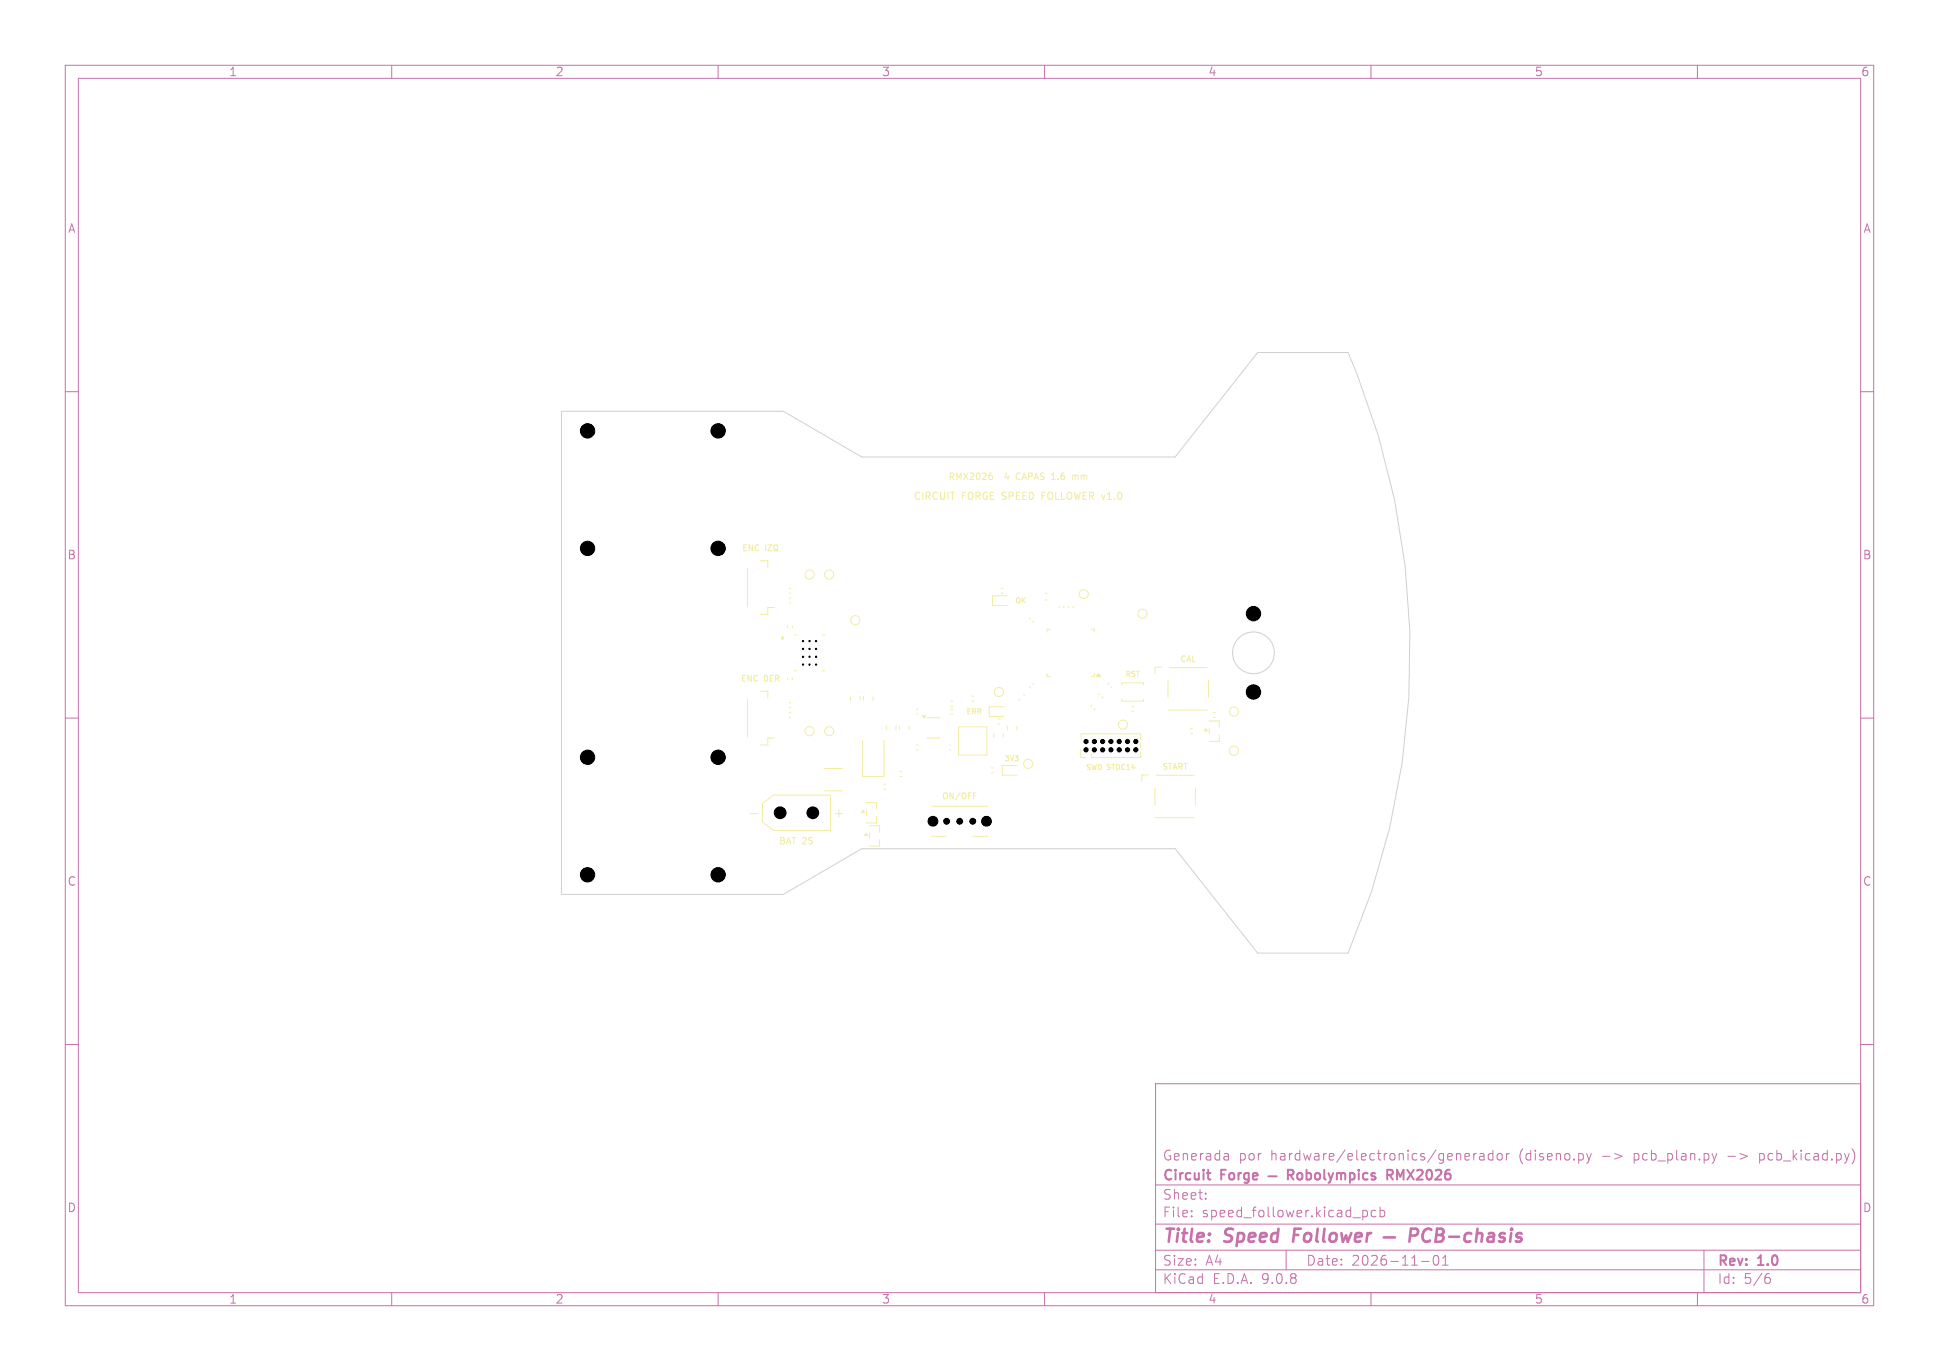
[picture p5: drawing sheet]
<svg xmlns="http://www.w3.org/2000/svg" width="297mm" height="210mm" viewBox="0 0 297 210" stroke-linecap="round" stroke-linejoin="round" font-family="sans-serif">
<defs><g id="words">
<g font-size="2.8" fill="#c872ab">
<text x="178" y="190.9">Title:</text>
<text x="187.7" y="190.9">Speed</text>
<text x="198.9" y="190.9">Follower</text>
</g>
<text font-size="2.1" fill="#f2eda1" x="127.5" y="125.5">+</text>
<g font-size="2.1" fill="#c872ab">
<text x="178" y="178">Generada</text>
<text x="189.7" y="178">por</text>
<text x="194.7" y="178">hardware/electronics/generador</text>
<text x="232.8" y="178">(diseno.py</text>
<text x="250.6" y="178">pcb_plan.py</text>
<text x="270.1" y="178">pcb_kicad.py)</text>
<text x="178" y="184">Sheet:</text>
<text x="178" y="181.2">Circuit</text>
<text x="187.1" y="181.2">Forge</text>
<text x="214.3" y="181.2">RMX2026</text>
<text x="178" y="186.7">File:</text>
<text x="184.1" y="186.7">speed_follower.kicad_pcb</text>
<text x="178" y="196.9">KiCad</text>
<text x="178" y="194.1">Size:</text>
<text x="184.7" y="194.1">A4</text>
<text x="185.7" y="196.9">E.D.A.</text>
<text x="193.3" y="196.9">9.0.8</text>
<text x="200" y="194.1">Date:</text>
<text x="207" y="194.1">2026-11-01</text>
<text x="263" y="194.3">Rev:</text>
<text x="263" y="196.9">Id:</text>
<text x="267.1" y="196.9">5/6</text>
<text x="269.4" y="194.3">1.0</text>
</g>
<g font-size="1.8" fill="#c872ab">
<text x="35" y="11.9">1</text>
<text x="85" y="11.9">2</text>
<text x="135" y="11.9">3</text>
<text x="185" y="11.9">4</text>
<text x="235" y="11.9">5</text>
<text x="285" y="11.9">6</text>
<text x="10.3" y="35.9">A</text>
<text x="285.4" y="35.9">A</text>
<text x="10.3" y="85.9">B</text>
<text x="285.3" y="85.9">B</text>
<text x="10.3" y="135.9">C</text>
<text x="285.3" y="135.9">C</text>
<text x="10.3" y="185.9">D</text>
<text x="285.3" y="185.9">D</text>
<text x="35" y="199.9">1</text>
<text x="85" y="199.9">2</text>
<text x="135" y="199.9">3</text>
<text x="185" y="199.9">4</text>
<text x="235" y="199.9">5</text>
<text x="285" y="199.9">6</text>
</g>
<g font-size="1.5" fill="#f2eda1">
<text x="139.8" y="76.8">CIRCUIT</text>
<text x="147.3" y="76.8">FORGE SPEED</text>
<text x="160" y="76.8">FOLLOWER v1.0</text>
</g>
<g font-size="1.4" fill="#f2eda1">
<text x="145.2" y="73.7">RMX2026</text>
<text x="154.1" y="73.7">4</text>
<text x="156.1" y="73.7">CAPAS 1.6</text>
<text x="165.1" y="73.7">mm</text>
<text x="119.2" y="129.5">BAT 2S</text>
</g>
<g font-size="1.3" fill="#f2eda1">
<text x="113.6" y="84.6">ENC</text>
<text x="117.2" y="84.6">IZQ</text>
<text x="180.7" y="101.6">CAL</text>
<text x="113.4" y="104.6">ENC</text>
<text x="117" y="104.6">DER</text>
<text x="177.9" y="118.1">START</text>
<text x="144.2" y="122.6">ON/OFF</text>
</g>
<g font-size="1.1" fill="#f2eda1">
<text x="155.5" y="92.6">OK</text>
<text x="172.3" y="103.8">RST</text>
<text x="148" y="109.6">ERR</text>
<text x="153.8" y="116.8">3V3</text>
<text x="166.3" y="118.1">SWD STDC14</text>
</g>
</g></defs>
<g fill="none" stroke="#c872ab" stroke-width=".15">
<path d="M10 10h277v190h-277zM12 12h273v186h-273zM60 10v2M110 10v2M160 10v2M210 10v2M260 10v2M10 60h2M285 60h2M10 110h2M285 110h2M10 160h2"/>
<path d="M177 166h108v32h-108zM188 176.7l.2 .2v.8M188.2 177.6l-.5 .1M188.2 177.1h-.5M224.6 176.7l.4 .1 .1 .3-.7 .1M225 177.6l-.4 .1M225.7 176.7v1M226.2 176.7l-.3 .1-.2 .2M226.7 176.8h.5l.1 .9M227.3 177.1h-.5a.29 .29 0 0 0-.2 .3 .29 .29 0 0 0 .2 .3l.5-.1M228.7 176.8l-.5-.1-.2 .3v.4l.1 .2h.6M228.7 176.2v1.5"/>
<path d="M229.4 176.8a.41 .41 0 0 1 .4-.1 .41 .41 0 0 1 .3 .3v.4a.41 .41 0 0 1-.4 .3 .41 .41 0 0 1-.4-.3zM230.7 176.7v1M231.2 176.7l-.3 .1-.2 .2M243 176.7l.4 1M243.4 177.7l-.2 .4-.2 .1M243.7 176.7l-.3 1M245.5 177.1h1.1M247.3 176.7l1.2 .4-1.2 .5M262.2 176.7l.4 1M262.6 177.7l-.1 .4M263 176.7l-.4 1M264.7 177.1h1.1"/>
<path d="M266.5 176.7l1.2 .4-1.2 .5M283.7 176a1.72 1.72 0 0 1 0 2.3M285 160h2M60 198v2M110 198v2M160 198v2M177 194.5h108M177 191.5h108M177 187.5h108M177 181.5h108M182.5 186.3v.1M182.5 185.5v.1"/>
<path d="M184.7 183.6v.1M184.7 182.8v.1M197 191.5v3M208.7 185.5l.5-.1 .3 .3v.4l-.2 .2h-.6M210 198v2M210.7 185.5l-.4-.1-.3 .3v.4l.2 .2h.5M211.4 185.5l.4-.1 .3 .3v.4l-.1 .2h-.6M211.4 184.9v1.5M217.7 193.2h1.2M219.7 192.4l.3-.1a.94 .94 0 0 1 0 1.5h-.1a1 1 0 0 1-.2-1.4zM221 193.8h.8M221 192.7l.4-.4v1.5"/>
<path d="M260 198v2M261 191.5v6.5M270.6 195.7h.4l.2 .3-.1 .5-.2 .1h-.3M271 195.1l-.4 .1"/>
</g>
<g fill="none" stroke="#c872ab" stroke-width=".4">
<path d="M198.3 188.2l-.2 2M212 189.5h1.7M216 189.3h.8a.55 .55 0 0 0 .4-.5 .55 .55 0 0 0-.3-.6h-.8l-.2 2M219.2 188.4a.8 .8 0 0 0-.8-.1 .8 .8 0 0 0-.5 .8 .76 .76 0 0 0 .1 .9 .76 .76 0 0 0 .9 .1l.1-.1M220 189.2h.7M220.1 188.2h.7a.49 .49 0 0 1 .3 .5 .49 .49 0 0 1-.4 .5l.2 .1a.58 .58 0 0 1-.3 .9h-.7zM222 189.4h1.5M225.4 189a.66 .66 0 0 0-1 .3l-.1 .5 .2 .3 .1 .1 .6-.1M226.2 189.1a.49 .49 0 0 1 .9 .1l-.2 1M226.3 188.2l-.2 2M228 189l.2-.1 .6 .1 .1 .2-.2 1M228.8 189.4h-.6a.4 .4 0 0 0-.4 .4 .4 .4 0 0 0 .3 .4l.6-.1"/>
<path d="M230.5 189a.49 .49 0 0 0-.8 .3l.1 .1 .6 .2 .1 .2-.1 .3-.2 .1-.6-.1M231.5 188.9l-.2 1.3M231.6 188.2l-.1 .2M231.6 188.2l-.2 .1 .1 .1M231.6 188.2v.1l-.1 .1M233.1 189a.49 .49 0 0 0-.8 .3l.2 .2 .5 .1 .1 .2-.2 .3-.2 .1-.5-.1"/>
</g>
<g fill="none" stroke="#c872ab" stroke-width=".3">
<path d="M184.8 179.7h.6M197.3 180h.5a.41 .41 0 0 0 .3-.4 .41 .41 0 0 0-.3-.4h-.5v1.5M197.6 180l.5 .7M198.8 179.8a.41 .41 0 0 1 .4-.1 .41 .41 0 0 1 .3 .3v.4a.41 .41 0 0 1-.4 .3 .41 .41 0 0 1-.4-.3zM200.1 179.8l.5-.1 .2 .3v.4l-.1 .2h-.6M200.1 179.2v1.5M201.5 179.8a.41 .41 0 0 1 .4-.1 .41 .41 0 0 1 .3 .3v.4a.41 .41 0 0 1-.4 .3 .41 .41 0 0 1-.4-.3zM202.8 179.2v1.3l.3 .2M203.5 179.7l.3 1M204.2 179.7l-.4 1M204.8 179.8a.37 .37 0 0 1 .6 .1M204.8 179.7v1"/>
<path d="M205.4 179.9l.2-.2 .4 .1 .1 .9M205.4 179.9v.8M206.8 179.8l.4-.1 .3 .3v.4l-.2 .2h-.5M206.8 179.7v1.5M208.1 179.2v.1M208.1 179.7v1M209.5 179.8l-.4-.1-.3 .3v.4l.1 .2h.6M210.6 179.8l-.3-.1-.2 .2v.2l.5 .2v.3h-.5M212.5 180h.6a.41 .41 0 0 0 .3-.4 .41 .41 0 0 0-.3-.4h-.6v1.5M212.8 180l.5 .7M185.3 180.7h.1M194.3 180.2h1.3"/>
<path d="M203.8 180.7l-.1 .3-.2 .2"/>
</g>
<g fill="none" stroke="#f2eda1" stroke-width=".15">
<path d="M151.6 72.8l.3 .1 .1 .1v.4l-.4 .1M151.7 72.5h.2M155.7 72.7v.5M164.3 72.8v.7M164.3 72.9l.2-.1 .2 .1M164.7 72.9v.6M164.8 72.8l-.1 .1M114.5 87.1v5.8M116.5 85.9h1.1v1M118.6 93.1h-1v1h-1.1M120.6 95.8v.4M120.9 91.6h.2"/>
<path d="M120.9 92.4h.2M120.9 90.9h.2M120.9 90.1h.2M121.4 95.8v.4M121.7 97.3h.3M126 97.3h.3M153.3 90.1h.4M153.3 90.9h.4M154.3 91.3h-2.3v1.4h2.3M157.8 94.7l-.1 .1M158.3 95.2l-.1 .1M160 90.9h.4"/>
<path d="M160 91.9h.4M160.8 96.4h-.4v.4M162.2 92.9v.2M163 92.9v.2M163.6 92.9v.2M164.4 92.9v.2M167.2 96.4h.4v.4M114.5 107.1v5.8M116.5 105.9h1.1v1M118.6 113.1h-1v1h-1.1M120.6 103.8v.4M120.9 109.1h.2"/>
<path d="M120.9 109.9h.2M120.9 107.6h.2M120.9 108.4h.2M121.4 103.8v.4M121.7 102.7h.3M126 102.7h.3M126.3 117.7h2.7M130.3 106.7v.6M131.7 106.7v.6M132.1 113.4v5.5h3.3v-5.5M132.3 106.7v.6M133.7 106.7v.6"/>
<path d="M135.8 111.2v.6M137.2 111.2v.6M137.8 111.2v.6M137.8 118.9h.3M137.8 118.2h.3M139.2 111.2v.6M140.3 114.1h.4M140.3 114.9h.4M140.4 108.6h.2M140.4 109.4h.2M142.1 113h1.8M142.1 110h1.8"/>
<path d="M145.4 114.1h.2M145.4 114.9h.2M145.6 108.6h.4M145.6 109.4h.4M145.6 107.4h.4M145.6 108.2h.4M146.8 111.3h4.4v4.4h-4.4zM148.8 106.6h.4M148.8 107.4h.4M151.8 117.6h.4M151.8 118.4h.4M152.2 112.4v.6"/>
<path d="M152.8 110.1h.4M152.8 110.9h.4M153.7 112.4v.6M153.8 108.3h-2.3v1.4h2.3M154.3 111.3v.5M155.8 111.3v.5M155.8 117.3h-2.3v1.4h2.3M156 107.1l.2 .2M156.8 106.3l.2 .2M157.7 105.2l.1 .1M158.2 104.7l.1 .1M160.4 103.2v.4h.4"/>
<path d="M165.5 114.9v1.1h.9M165.6 113.3v-.9h9.1v.9M167.2 108l-.2 .2M167.6 103.2v.4h-.4M167.8 108.6l-.2 .2M168.4 106.3l-.1 .1M168.9 106.8l-.1 .1M169.8 104.7l-.1 .1M170.3 105.2l-.1 .1M171.8 107.1v.3h3.4v-.3M171.8 104.9v-.3h3.4v.3M173.4 108.2h.2"/>
<path d="M173.4 109h.2M174.7 115.2v.8h-7.5v-.5M174.7 113.9v.6M175.9 118.7h-1v1M177.1 118.8h5.8M177.9 102.2h-1v1M178.9 104.2v2.6M179 108.8h6M179.1 102.3h5.8M182.3 111.6h.4M182.3 112.4h.4M185.1 104.2v2.6"/>
<path d="M185.2 110.5l1.6-.1v1M185.2 111.6v.8M185.8 109.1h.4M185.8 109.9h.4M186.8 112.6v1l-1.6-.1M114.9 124.6h1.2M116.8 123.1l1.7-1.3h8.7v5.4h-8.7l-1.7-1.3zM126.3 121.1h2.7M132.7 123l1.6-.1v1M132.7 124.1v.8M133.2 126.5h1.5v1M133.2 127.6v.8"/>
<path d="M134.3 125.1v1l-1.6-.1M134.7 128.6v1l-1.5-.1M135.3 120.1h.4M135.3 120.9h.4M142.7 123.5h8.6M142.7 128.1h2.2M149 128.1h2.3M149.1 121.9h.3M149.1 121.5h.4M176.9 120.7v2.6M177 125.3h6M183.1 120.7v2.6"/>
<circle cx="124" cy="88" r=".7"/>
<circle cx="127" cy="88" r=".7"/>
<circle cx="131" cy="95" r=".7"/>
<circle cx="166" cy="91" r=".7"/>
<circle cx="175" cy="94" r=".7"/>
<circle cx="124" cy="112" r=".7"/>
<circle cx="127" cy="112" r=".7"/>
<circle cx="153" cy="106" r=".7"/>
<circle cx="157.5" cy="117" r=".7"/>
<circle cx="172" cy="111" r=".7"/>
<circle cx="189" cy="109" r=".7"/>
<circle cx="189" cy="115" r=".7"/>
</g>
<path d="M159.6 75.9h.4M160.1 75.4h-.5v1.1" fill="none" stroke="#f2eda1" stroke-width=".16"/>
<g fill="#f2eda1" stroke="#f2eda1" stroke-width=".15">
<path d="M132.7 127.7l.2 .3h-.5z"/>
<path d="M168.2 103.2l.4 .4h-.7z"/>
<path d="M184.7 111.6l.2 .4h-.4z"/>
<path d="M132.2 124.1l.2 .4h-.4z"/>
<path d="M141.3 109.7h.5l-.2 .3z"/>
<path d="M119.8 97.5l.3 .2-.3 .3z"/>
</g>
<g fill="none" stroke="#d0d2cd" stroke-width=".15">
<path d="M86 63h34l12 7h48l12.6-16h13.9a116 116 0 0 1 0 92h-13.9l-12.6-16h-48l-12 7h-34z"/>
<circle cx="192" cy="100" r="3.2"/>
</g>
<g fill="#000" stroke="#000" stroke-width=".15">
<circle cx="90" cy="66" r="1.1"/>
<circle cx="110" cy="66" r="1.1"/>
<circle cx="90" cy="84" r="1.1"/>
<circle cx="110" cy="84" r="1.1"/>
<circle cx="123" cy="99.4" r=".1"/>
<circle cx="123" cy="98.2" r=".1"/>
<circle cx="124" cy="99.4" r=".1"/>
<circle cx="124" cy="98.2" r=".1"/>
<circle cx="125" cy="99.4" r=".1"/>
<circle cx="125" cy="98.2" r=".1"/>
<circle cx="192" cy="94" r="1.1"/>
<circle cx="90" cy="116" r="1.1"/>
<circle cx="110" cy="116" r="1.1"/>
<circle cx="123" cy="101.8" r=".1"/>
<circle cx="123" cy="100.6" r=".1"/>
<circle cx="124" cy="101.8" r=".1"/>
<circle cx="124" cy="100.6" r=".1"/>
<circle cx="125" cy="101.8" r=".1"/>
<circle cx="125" cy="100.6" r=".1"/>
<circle cx="166.4" cy="114.9" r=".33"/>
<circle cx="166.4" cy="113.6" r=".33"/>
<circle cx="167.6" cy="114.9" r=".33"/>
<circle cx="167.6" cy="113.6" r=".33"/>
<circle cx="168.9" cy="113.6" r=".33"/>
<circle cx="168.9" cy="114.9" r=".33"/>
<circle cx="170.2" cy="114.9" r=".33"/>
<circle cx="170.2" cy="113.6" r=".33"/>
<circle cx="171.4" cy="113.6" r=".33"/>
<circle cx="171.4" cy="114.9" r=".33"/>
<circle cx="172.7" cy="114.9" r=".33"/>
<circle cx="172.7" cy="113.6" r=".33"/>
<circle cx="174" cy="114.9" r=".33"/>
<circle cx="174" cy="113.6" r=".33"/>
<circle cx="192" cy="106" r="1.1"/>
<circle cx="90" cy="134" r="1.1"/>
<circle cx="110" cy="134" r="1.1"/>
<circle cx="119.5" cy="124.5" r=".9"/>
<circle cx="124.5" cy="124.5" r=".9"/>
<circle cx="142.9" cy="125.8" r=".75"/>
<circle cx="145" cy="125.8" r=".45"/>
<circle cx="147" cy="125.8" r=".45"/>
<circle cx="149" cy="125.8" r=".45"/>
<circle cx="151.1" cy="125.8" r=".75"/>
</g>
<use href="#words"/>
</svg>
